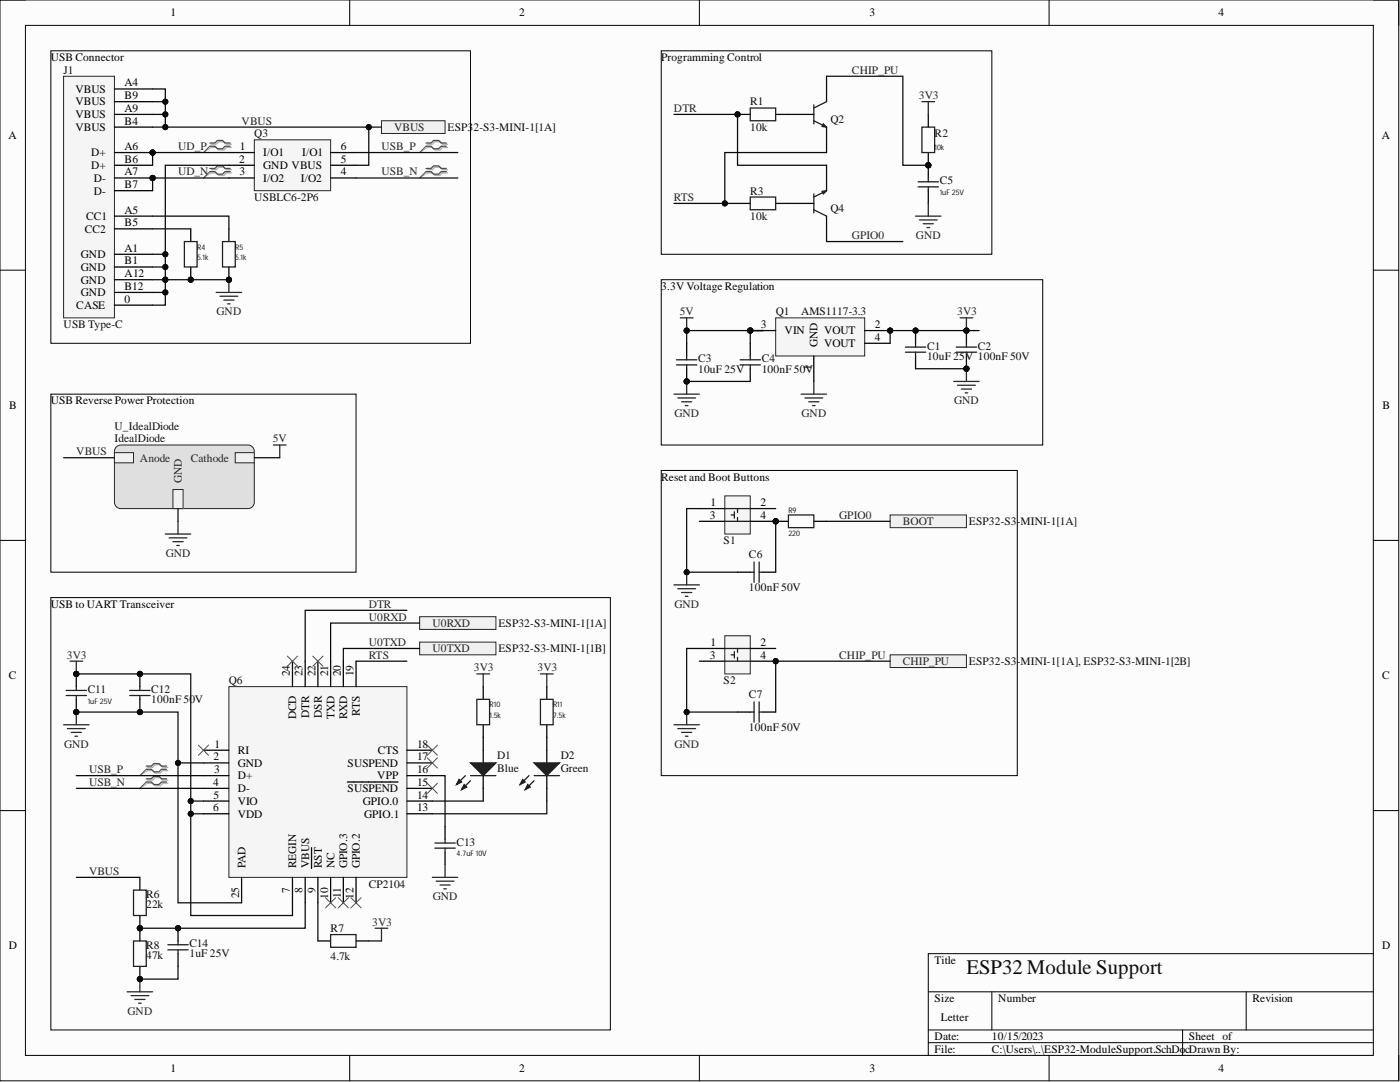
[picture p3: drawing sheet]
<svg xmlns="http://www.w3.org/2000/svg" width="279mm" height="216mm" viewBox="0 0 279 216" stroke-linecap="round" stroke-linejoin="round" font-family="sans-serif">
<defs><g id="words">
<text font-size="4.1" fill="#0e0e0e" x="192.9" y="194.4">ESP32 Module Support</text>
<g font-size="2.3">
<text x="34" y="3.3">1</text>
<text x="103.6" y="3.3">2</text>
<text x="173.5" y="3.3">3</text>
<text x="243.2" y="3.3">4</text>
<text x="10.2" y="12.2">USB Connector</text>
<text x="24.9" y="17.2">A4</text>
<text x="132" y="12.2">Programming Control</text>
<text x="15.1" y="23.6">VBUS</text>
<text x="15.1" y="21.1">VBUS</text>
<text x="15.1" y="18.5">VBUS</text>
<text x="24.9" y="22.3">A9</text>
<text x="24.9" y="19.8">B9</text>
<text x="1.7" y="27.7">A</text>
<text x="15.1" y="26.1">VBUS</text>
<text x="24.9" y="29.9">A6</text>
<text x="24.9" y="24.9">B4</text>
<text x="47.9" y="29.9">1</text>
<text x="68" y="29.9">6</text>
<text x="275.8" y="27.7">A</text>
<text x="18.2" y="33.7">D+</text>
<text x="18.2" y="31.2">D+</text>
<text x="24.9" y="32.5">B6</text>
<text x="24.9" y="35">A7</text>
<text x="47.7" y="32.5">2</text>
<text x="47.8" y="35">3</text>
<text x="52.5" y="31.2">I/O1</text>
<text x="52.5" y="33.7">GND VBUS</text>
<text x="60.3" y="31.2">I/O1</text>
<text x="68" y="35">4</text>
<text x="68" y="32.5">5</text>
<text x="18.7" y="38.8">D-</text>
<text x="18.7" y="36.3">D-</text>
<text x="24.9" y="37.5">B7</text>
<text x="52.5" y="36.3">I/O2</text>
<text x="60.1" y="36.3">I/O2</text>
<text x="16.9" y="46.4">CC2</text>
<text x="17.2" y="43.9">CC1</text>
<text x="24.9" y="42.6">A5</text>
<text x="24.9" y="45.2">B5</text>
<text x="16.2" y="51.5">GND</text>
<text x="24.9" y="50.2">A1</text>
<text x="24.9" y="52.8">B1</text>
<text x="16.2" y="54">GND</text>
<text x="16.2" y="56.6">GND</text>
<text x="16.2" y="59.1">GND</text>
<text x="24.9" y="55.3">A12</text>
<text x="24.9" y="57.8">B12</text>
<text x="132" y="57.8">3.3V Voltage Regulation</text>
<text x="15.2" y="61.6">CASE</text>
<text x="24.9" y="60.4">0</text>
<text x="151.8" y="65.5">3</text>
<text x="174.6" y="65.5">2</text>
<text x="156.6" y="66.7">VIN</text>
<text x="163.2" y="69.3" transform="rotate(-90 163.2 69.3)">GND</text>
<text x="164.4" y="66.7">VOUT</text>
<text x="164.4" y="69.3">VOUT</text>
<text x="174.6" y="68">4</text>
<text x="161.9" y="73.9" transform="rotate(-90 161.9 73.9)">1</text>
<text x="1.9" y="81.6">B</text>
<text x="10.2" y="80.7">USB Reverse Power Protection</text>
<text x="275.9" y="81.6">B</text>
<text x="132" y="95.9">Reset and Boot Buttons</text>
<text x="141.8" y="101">1</text>
<text x="151.8" y="101">2</text>
<text x="141.7" y="103.5">3</text>
<text x="151.8" y="103.5">4</text>
<text x="10.2" y="121.3">USB to UART Transceiver</text>
<text x="141.7" y="131.4">3</text>
<text x="141.8" y="128.9">1</text>
<text x="151.8" y="128.9">2</text>
<text x="151.8" y="131.4">4</text>
<text x="1.8" y="135.6">C</text>
<text x="57.9" y="135" transform="rotate(-90 57.9 135)">24</text>
<text x="60.4" y="135" transform="rotate(-90 60.4 135)">23</text>
<text x="62.9" y="135" transform="rotate(-90 62.9 135)">22</text>
<text x="65.5" y="135" transform="rotate(-90 65.5 135)">21</text>
<text x="68" y="135" transform="rotate(-90 68 135)">20</text>
<text x="70.6" y="135" transform="rotate(-90 70.6 135)">19</text>
<text x="275.9" y="135.6">C</text>
<text x="59.1" y="143.5" transform="rotate(-90 59.1 143.5)">DCD</text>
<text x="61.7" y="143.4" transform="rotate(-90 61.7 143.4)">DTR</text>
<text x="64.2" y="143.3" transform="rotate(-90 64.2 143.3)">DSR</text>
<text x="66.7" y="143.4" transform="rotate(-90 66.7 143.4)">TXD</text>
<text x="69.3" y="143.5" transform="rotate(-90 69.3 143.5)">RXD</text>
<text x="71.8" y="142.8" transform="rotate(-90 71.8 142.8)">RTS</text>
<text x="42.8" y="149.2">1</text>
<text x="83.2" y="149.2">18</text>
<text x="42.6" y="151.7">2</text>
<text x="42.7" y="154.3">3</text>
<text x="47.5" y="150.5">RI</text>
<text x="47.5" y="153">GND</text>
<text x="47.5" y="155.5">D+</text>
<text x="69.4" y="153">SUSPEND</text>
<text x="75.3" y="155.5">VPP</text>
<text x="75.4" y="150.5">CTS</text>
<text x="83.2" y="154.3">16</text>
<text x="83.2" y="151.7">17</text>
<text x="42.5" y="156.8">4</text>
<text x="42.5" y="161.9">6</text>
<text x="42.6" y="159.3">5</text>
<text x="47.5" y="158.1">D-</text>
<text x="47.5" y="160.6">VIO</text>
<text x="69.4" y="158.1">SUSPEND</text>
<text x="72.4" y="160.6">GPIO.0</text>
<text x="83.2" y="161.9">13</text>
<text x="83.2" y="159.3">14</text>
<text x="83.2" y="156.8">15</text>
<text x="47.5" y="163.1">VDD</text>
<text x="72.7" y="163.1">GPIO.1</text>
<text x="49" y="173.3" transform="rotate(-90 49 173.3)">PAD</text>
<text x="59.1" y="173.3" transform="rotate(-90 59.1 173.3)">REGIN</text>
<text x="61.7" y="173.3" transform="rotate(-90 61.7 173.3)">VBUS</text>
<text x="64.2" y="173.3" transform="rotate(-90 64.2 173.3)">RST</text>
<text x="66.7" y="173.3" transform="rotate(-90 66.7 173.3)">NC</text>
<text x="69.3" y="173.3" transform="rotate(-90 69.3 173.3)">GPIO.3</text>
<text x="71.8" y="173.3" transform="rotate(-90 71.8 173.3)">GPIO.2</text>
<text x="47.7" y="179.2" transform="rotate(-90 47.7 179.2)">25</text>
<text x="57.9" y="178.1" transform="rotate(-90 57.9 178.1)">7</text>
<text x="60.4" y="178.1" transform="rotate(-90 60.4 178.1)">8</text>
<text x="62.9" y="178.1" transform="rotate(-90 62.9 178.1)">9</text>
<text x="65.5" y="179.3" transform="rotate(-90 65.5 179.3)">10</text>
<text x="68" y="179.1" transform="rotate(-90 68 179.1)">11</text>
<text x="70.6" y="179.3" transform="rotate(-90 70.6 179.3)">12</text>
<text x="1.8" y="189.4">D</text>
<text x="275.9" y="189.4">D</text>
<text x="186.5" y="192.3">Title</text>
<text x="186.5" y="199.9">Size</text>
<text x="187.8" y="203.7">Letter</text>
<text x="199.2" y="199.9">Number</text>
<text x="250" y="199.9">Revision</text>
<text x="186.5" y="207.5">Date:</text>
<text x="197.9" y="207.5">10/15/2023</text>
<text x="237.3" y="207.5">Sheet of</text>
<text x="34" y="213.9">1</text>
<text x="103.6" y="213.9">2</text>
<text x="173.5" y="213.9">3</text>
<text x="186.5" y="210.1">File:</text>
<text x="197.9" y="210.1">C:\Users\..\ESP32-ModuleSupport.SchDo</text>
<text x="236.5" y="210.1">cDrawn By:</text>
<text x="243.2" y="213.9">4</text>
</g>
<g font-size="2.3" fill="#0e0e0e">
<text x="12.7" y="14.7">J1</text>
<text x="149.7" y="21.1">R1</text>
<text x="50.8" y="27.4">Q3</text>
<text x="89.3" y="26.1">ESP3</text>
<text x="94.5" y="26.1">2-S3-MINI-1[1A]</text>
<text x="149.7" y="26.1">10k</text>
<text x="165.7" y="24.6">Q2</text>
<text x="186.5" y="27.4">R2</text>
<text x="50.8" y="40.1">USBLC6-2P6</text>
<text x="149.7" y="38.8">R3</text>
<text x="187.5" y="36.8">C5</text>
<text x="149.7" y="43.9">10k</text>
<text x="165.7" y="42.4">Q4</text>
<text x="12.7" y="65.5">USB Type-C</text>
<text x="154.8" y="62.9">Q1</text>
<text x="159.9" y="62.9">AMS1117-3.3</text>
<text x="185" y="69.8">C1</text>
<text x="185" y="71.8">10uF 25V 100nF 50V</text>
<text x="195.2" y="69.8">C2</text>
<text x="139.3" y="72.3">C3</text>
<text x="139.3" y="74.3">10uF 25V</text>
<text x="152" y="72.3">C4</text>
<text x="152" y="74.3">100nF 50V</text>
<text x="22.8" y="85.8">U_IdealDiode</text>
<text x="22.8" y="88.3">IdealDiode</text>
<text x="193.4" y="104.8">ESP32-S3-MINI-1[1A]</text>
<text x="144.4" y="108.6">S1</text>
<text x="149.5" y="111.4">C6</text>
<text x="149.5" y="118">100nF 50V</text>
<text x="99.5" y="125.1">ESP32-S3-MINI-1[1A]</text>
<text x="99.5" y="130.2">ESP32-S3-MINI-1[1B]</text>
<text x="45.7" y="136.5">Q6</text>
<text x="144.4" y="136.5">S2</text>
<text x="193.4" y="132.7">ESP32-S3-MINI-1[1A], ESP32-S3-MINI-1[2B]</text>
<text x="17.5" y="138.3">C11</text>
<text x="30.2" y="138.3">C12</text>
<text x="30.2" y="140.3">100nF 50V</text>
<text x="149.5" y="139.3">C7</text>
<text x="149.5" y="145.9">100nF 50V</text>
<text x="99.2" y="151.5">D1</text>
<text x="99.2" y="154">Blue</text>
<text x="111.9" y="151.5">D2</text>
<text x="111.9" y="154">Green</text>
<text x="91.1" y="168.7">C13</text>
<text x="29.2" y="179.1">R6</text>
<text x="73.6" y="177.1">CP2104</text>
<text x="29.2" y="181.2">22k</text>
<text x="66" y="186">R7</text>
<text x="29.2" y="189.3">R8</text>
<text x="29.2" y="191.3">47k</text>
<text x="37.8" y="189">C14</text>
<text x="37.8" y="191.1">1uF 25V</text>
<text x="66" y="191.6">4.7k</text>
</g>
<g font-size="2.3" fill="#262626">
<text x="170" y="14.7">CHIP_PU</text>
<text x="134.5" y="22.3">DTR</text>
<text x="183.4" y="19.8">3V3</text>
<text x="35.5" y="29.9">UD_P</text>
<text x="48.2" y="24.9">VBUS</text>
<text x="76.1" y="29.9">USB_P</text>
<text x="78.7" y="26.1">VBUS</text>
<text x="35.5" y="35">UD_N</text>
<text x="76.1" y="35">USB_N</text>
<text x="134.5" y="40.1">RTS</text>
<text x="170" y="47.7">GPIO0</text>
<text x="182.8" y="47.7">GND</text>
<text x="43.2" y="62.9">GND</text>
<text x="135.7" y="62.9">5V</text>
<text x="191" y="62.9">3V3</text>
<text x="134.6" y="83.2">GND</text>
<text x="160" y="83.2">GND</text>
<text x="190.4" y="80.7">GND</text>
<text x="54.5" y="88.3">5V</text>
<text x="15.2" y="90.8">VBUS</text>
<text x="27.9" y="92.1">Anode</text>
<text x="38.1" y="92.1">Cathode</text>
<text x="36.3" y="96.4" transform="rotate(-90 36.3 96.4)">GND</text>
<text x="167.5" y="103.5">GPIO0</text>
<text x="180.2" y="104.8">BOOT</text>
<text x="33.1" y="111.1">GND</text>
<text x="73.6" y="121.3">DTR</text>
<text x="73.6" y="123.8">U0RXD</text>
<text x="86.3" y="125.1">U0RXD</text>
<text x="134.6" y="121.3">GND</text>
<text x="13.4" y="131.4">3V3</text>
<text x="73.6" y="131.4">RTS</text>
<text x="73.6" y="128.9">U0TXD</text>
<text x="86.3" y="130.2">U0TXD</text>
<text x="167.5" y="131.4">CHIP_PU</text>
<text x="94.6" y="134">3V3</text>
<text x="107.3" y="134">3V3</text>
<text x="180.2" y="132.7">CHIP_PU</text>
<text x="12.8" y="149.2">GND</text>
<text x="134.6" y="149.2">GND</text>
<text x="17.8" y="154.3">USB_P</text>
<text x="17.8" y="156.8">USB_N</text>
<text x="17.8" y="174.6">VBUS</text>
<text x="86.4" y="179.6">GND</text>
<text x="74.3" y="184.7">3V3</text>
<text x="25.5" y="202.5">GND</text>
</g>
<g font-size="1.5" fill="#0e0e0e">
<text x="186.5" y="30">10k</text>
<text x="187.5" y="38.9">1uF 25V</text>
<text x="39.3" y="49.8">R4</text>
<text x="39.3" y="51.8">5.1k</text>
<text x="46.9" y="49.8">R5</text>
<text x="46.9" y="51.8">5.1k</text>
<text x="157.3" y="102.3">R9</text>
<text x="157.3" y="106.9">220</text>
<text x="17.5" y="140.4">1uF 25V</text>
<text x="97.7" y="141.2">R10</text>
<text x="97.7" y="143.2">1.5k</text>
<text x="110.4" y="141.2">R11</text>
<text x="110.4" y="143.2">7.5k</text>
<text x="91.1" y="170.8">4.7uF 10V</text>
</g>
</g></defs>
<path d="M0 0h279.2v215.7h-279.2z" fill-rule="evenodd" fill="#fcfcfc"/>
<path d="M0 0h279.2v215.7h-279.2z" fill="none" stroke="#000" stroke-width=".2"/>
<path d="M5.1 5.1h269v205.5h-269z" fill-rule="evenodd" fill="#fcfcfc"/>
<g fill="none" stroke="#000" stroke-width=".2">
<path d="M0 0h5.1M69.8 0v5.1M139.6 0v5.1M209.4 0v5.1M274.1 0h5.1v5.1M5.1 5.1h269v205.5h-269zM0 53.9h5.1M132 55.8h76.1v33h-76.1zM274.1 53.9h5.1M132 93.9h71v60.9h-71zM0 107.8h5.1M274.1 107.8h5.1"/>
<path d="M0 161.7h5.1M274.1 161.7h5.1M185.3 197.9h88.8M197.9 197.9v7.6M248.7 197.9v7.6M274.1 190.3h-88.8v20.3M69.8 210.6v5.1M139.6 210.6v5.1M185.3 205.5h88.8M185.3 208.1h88.8M209.4 210.6v5.1M236 205.5v5.1"/>
<path d="M279.2 210.6v5.1"/>
</g>
<circle cx="154.8" cy="104" r=".51" fill="#0e0e0e"/>
<circle cx="154.8" cy="104" r=".51" fill="none" stroke="#0e0e0e" stroke-width=".2"/>
<path d="M144.7 98.9h5v7.7h-5z" fill-rule="evenodd" fill="#f5f5f5"/>
<path d="M144.7 98.9h5v7.7h-5z" fill="none" stroke="#262626" stroke-width=".2"/>
<path d="M139.6 101.5h5.1M139.6 104h5.1M149.7 101.5h5.1M149.7 104h5.1" fill="none" stroke="#000" stroke-width=".25"/>
<circle cx="154.8" cy="104" r=".51" fill="#0e0e0e"/>
<circle cx="154.8" cy="104" r=".51" fill="none" stroke="#0e0e0e" stroke-width=".2"/>
<path d="M144.7 101.5h5M144.7 104h5M145.9 102.8h.7M146.6 102.1v1.3M147.2 101.5v.7M147.2 103.3v.7" fill="none" stroke="#1c1c1c" stroke-width=".25"/>
<circle cx="154.8" cy="131.9" r=".51" fill="#0e0e0e"/>
<circle cx="154.8" cy="131.9" r=".51" fill="none" stroke="#0e0e0e" stroke-width=".2"/>
<path d="M144.7 126.9h5v7.6h-5z" fill-rule="evenodd" fill="#f5f5f5"/>
<path d="M144.7 126.9h5v7.6h-5z" fill="none" stroke="#262626" stroke-width=".2"/>
<path d="M139.6 129.4h5.1M139.6 131.9h5.1M149.7 129.4h5.1M149.7 131.9h5.1" fill="none" stroke="#000" stroke-width=".25"/>
<circle cx="154.8" cy="131.9" r=".51" fill="#0e0e0e"/>
<circle cx="154.8" cy="131.9" r=".51" fill="none" stroke="#0e0e0e" stroke-width=".2"/>
<g fill="none" stroke="#1c1c1c" stroke-width=".25">
<path d="M149.7 114.2h.8M150.5 112.1v4.1M151.5 112.1v4.1M151.5 114.2h.8M144.7 129.4h5M144.7 131.9h5M145.9 130.7h.7M146.6 130v1.3M147.2 129.4v.8M147.2 131.2v.7M149.7 142.1h.8M150.5 140.1v4"/>
<path d="M151.5 140.1v4M151.5 142.1h.8"/>
</g>
<path d="M147.2 114.2h2.5M152.3 114.2h2.5M147.2 142.1h2.5M152.3 142.1h2.5" fill="none" stroke="#000" stroke-width=".25"/>
<path d="M134.5 116.7h5.1M135.3 117.5h3.5M136 118.2h2.1M136.8 119h.5M137 114.2v2.5" fill="none" stroke="#262626" stroke-width=".25"/>
<circle cx="137" cy="114.2" r=".51" fill="#0e0e0e"/>
<circle cx="137" cy="114.2" r=".51" fill="none" stroke="#0e0e0e" stroke-width=".2"/>
<path d="M134.5 144.6h5.1M135.3 145.4h3.5M136 146.1h2.1M136.8 146.9h.5M137 142.1v2.5" fill="none" stroke="#262626" stroke-width=".25"/>
<circle cx="137" cy="142.1" r=".51" fill="#0e0e0e"/>
<circle cx="137" cy="142.1" r=".51" fill="none" stroke="#0e0e0e" stroke-width=".2"/>
<circle cx="149.7" cy="66" r=".51" fill="#0e0e0e"/>
<circle cx="149.7" cy="66" r=".51" fill="none" stroke="#0e0e0e" stroke-width=".2"/>
<circle cx="177.6" cy="66" r=".51" fill="#0e0e0e"/>
<circle cx="177.6" cy="66" r=".51" fill="none" stroke="#0e0e0e" stroke-width=".2"/>
<path d="M154.8 63.4h17.8v7.6h-17.8z" fill-rule="evenodd" fill="#f5f5f5"/>
<path d="M154.8 63.4h17.8v7.6h-17.8z" fill="none" stroke="#262626" stroke-width=".2"/>
<path d="M149.7 66h5.1M162.4 71v5.1" fill="none" stroke="#000" stroke-width=".25"/>
<circle cx="149.7" cy="66" r=".51" fill="#0e0e0e"/>
<circle cx="149.7" cy="66" r=".51" fill="none" stroke="#0e0e0e" stroke-width=".2"/>
<path d="M172.6 66h5" fill="none" stroke="#000" stroke-width=".25"/>
<circle cx="177.6" cy="66" r=".51" fill="#0e0e0e"/>
<circle cx="177.6" cy="66" r=".51" fill="none" stroke="#0e0e0e" stroke-width=".2"/>
<path d="M172.6 68.5h5" fill="none" stroke="#000" stroke-width=".25"/>
<circle cx="137" cy="76.1" r=".51" fill="#0e0e0e"/>
<circle cx="137" cy="76.1" r=".51" fill="none" stroke="#0e0e0e" stroke-width=".2"/>
<path d="M135 71.8h4.1" fill="none" stroke="#1c1c1c" stroke-width=".25"/>
<path d="M137 73.6v2.5" fill="none" stroke="#000" stroke-width=".25"/>
<circle cx="137" cy="76.1" r=".51" fill="#0e0e0e"/>
<circle cx="137" cy="76.1" r=".51" fill="none" stroke="#0e0e0e" stroke-width=".2"/>
<path d="M137 68.5v2.5" fill="none" stroke="#000" stroke-width=".25"/>
<path d="M135 72.8h4.1M137 71v.8M137 72.8v.8" fill="none" stroke="#1c1c1c" stroke-width=".25"/>
<circle cx="182.7" cy="66" r=".51" fill="#0e0e0e"/>
<circle cx="182.7" cy="66" r=".51" fill="none" stroke="#0e0e0e" stroke-width=".2"/>
<path d="M180.7 69.3h4" fill="none" stroke="#1c1c1c" stroke-width=".25"/>
<path d="M182.7 66v2.5M182.7 71v2.6" fill="none" stroke="#000" stroke-width=".25"/>
<circle cx="182.7" cy="66" r=".51" fill="#0e0e0e"/>
<circle cx="182.7" cy="66" r=".51" fill="none" stroke="#0e0e0e" stroke-width=".2"/>
<path d="M147.7 71.8h4.1M147.7 72.8h4.1M149.7 71v.8M149.7 72.8v.8M180.7 70.3h4M182.7 68.5v.8M182.7 70.3v.7" fill="none" stroke="#1c1c1c" stroke-width=".25"/>
<path d="M149.7 68.5v2.5M149.7 73.6v2.5" fill="none" stroke="#000" stroke-width=".25"/>
<circle cx="192.9" cy="73.6" r=".51" fill="#0e0e0e"/>
<circle cx="192.9" cy="73.6" r=".51" fill="none" stroke="#0e0e0e" stroke-width=".2"/>
<circle cx="192.9" cy="66" r=".51" fill="#0e0e0e"/>
<circle cx="192.9" cy="66" r=".51" fill="none" stroke="#0e0e0e" stroke-width=".2"/>
<path d="M190.8 69.3h4.1" fill="none" stroke="#1c1c1c" stroke-width=".25"/>
<path d="M192.9 71v2.6" fill="none" stroke="#000" stroke-width=".25"/>
<circle cx="192.9" cy="73.6" r=".51" fill="#0e0e0e"/>
<circle cx="192.9" cy="73.6" r=".51" fill="none" stroke="#0e0e0e" stroke-width=".2"/>
<path d="M192.9 66v2.5" fill="none" stroke="#000" stroke-width=".25"/>
<circle cx="192.9" cy="66" r=".51" fill="#0e0e0e"/>
<circle cx="192.9" cy="66" r=".51" fill="none" stroke="#0e0e0e" stroke-width=".2"/>
<path d="M190.8 70.3h4.1M192.9 68.5v.8M192.9 70.3v.7" fill="none" stroke="#1c1c1c" stroke-width=".25"/>
<path d="M135.8 63.4h2.5M137 63.4v2.6" fill="none" stroke="#262626" stroke-width=".25"/>
<circle cx="137" cy="66" r=".51" fill="#0e0e0e"/>
<circle cx="137" cy="66" r=".51" fill="none" stroke="#0e0e0e" stroke-width=".2"/>
<path d="M191.6 63.4h2.5M192.9 63.4v2.6" fill="none" stroke="#262626" stroke-width=".25"/>
<circle cx="192.9" cy="66" r=".51" fill="#0e0e0e"/>
<circle cx="192.9" cy="66" r=".51" fill="none" stroke="#0e0e0e" stroke-width=".2"/>
<path d="M134.5 78.6h5.1M135.3 79.4h3.5M137 76.1v2.5M136 80.2h2.1M136.8 80.9h.5" fill="none" stroke="#262626" stroke-width=".25"/>
<circle cx="137" cy="76.1" r=".51" fill="#0e0e0e"/>
<circle cx="137" cy="76.1" r=".51" fill="none" stroke="#0e0e0e" stroke-width=".2"/>
<path d="M190.3 76.1h5.1M191.1 76.9h3.5M191.9 77.6h2M192.6 78.4h.5M192.9 73.6v2.5" fill="none" stroke="#262626" stroke-width=".25"/>
<circle cx="192.9" cy="73.6" r=".51" fill="#0e0e0e"/>
<circle cx="192.9" cy="73.6" r=".51" fill="none" stroke="#0e0e0e" stroke-width=".2"/>
<path d="M159.9 78.6h5.1M160.6 79.4h3.6M162.4 76.1v2.5M161.4 80.2h2M162.2 80.9h.5" fill="none" stroke="#262626" stroke-width=".25"/>
<path d="M45.7 137h35.5v38.1h-35.5z" fill-rule="evenodd" fill="#f5f5f5"/>
<path d="M45.7 137h35.5v38.1h-35.5z" fill="none" stroke="#262626" stroke-width=".2"/>
<g fill="none" stroke="#000" stroke-width=".25">
<path d="M165 15.2v5.1M157.3 22.8h5.1M165 25.4v5M165 33v5.1M157.3 40.6h5.1M165 43.1v5.1M58.4 131.9v5.1M60.9 131.9v5.1M63.4 131.9v5.1M66 131.9v5.1M68.5 131.9v5.1M71.1 131.9v5.1"/>
<path d="M40.6 149.7h5.1M40.6 152.2h5.1M40.6 154.8h5.1M40.6 157.3h5.1M40.6 159.8h5.1M69.3 156h10.1M81.2 149.7h5.1M81.2 152.2h5.1M81.2 154.8h5.1M81.2 157.3h5.1M81.2 159.8h5.1M40.6 162.4h5.1"/>
<path d="M48.2 175.1v5M58.4 175.1v5M60.9 175.1v5M62.2 169.1v4.2M63.4 175.1v5M66 175.1v5M68.5 175.1v5M71.1 175.1v5M81.2 162.4h5.1M88.8 164.9v2.6M88.8 170v2.5"/>
</g>
<g fill="none" stroke="#1c1c1c" stroke-width=".25">
<path d="M162.4 20.9v3.8M162.4 38.7v3.8M162.4 24.1l2.6 1.3M164.1 25.2l.2-.5 .7 .7M164.1 25.2l.9 .2M165 20.3l-2.6 1.3M165 38.1l-2.6 1.2M165 38.1l-.7 .6-.2-.5M165 38.1l-.9 .1M162.4 41.9l2.6 1.2M86.8 168.2h4.1M86.8 169.2h4.1"/>
<path d="M88.8 167.5v.7M88.8 169.2v.8"/>
</g>
<path d="M86.3 175.1h5.1M87 175.8h3.6M87.8 176.6h2M88.6 177.4h.5M88.8 172.5v2.6" fill="none" stroke="#262626" stroke-width=".25"/>
<circle cx="147.2" cy="22.8" r=".51" fill="#0e0e0e"/>
<circle cx="147.2" cy="22.8" r=".51" fill="none" stroke="#0e0e0e" stroke-width=".2"/>
<path d="M147.2 22.8h2.5M154.8 22.8h2.5" fill="none" stroke="#000" stroke-width=".25"/>
<circle cx="147.2" cy="22.8" r=".51" fill="#0e0e0e"/>
<circle cx="147.2" cy="22.8" r=".51" fill="none" stroke="#0e0e0e" stroke-width=".2"/>
<path d="M149.7 21.6h5.1v2.5h-5.1zM149.7 39.3h5.1v2.6h-5.1z" fill="none" stroke="#1c1c1c" stroke-width=".25"/>
<path d="M147.2 40.6h2.5M154.8 40.6h2.5" fill="none" stroke="#000" stroke-width=".25"/>
<g fill="none" stroke="#4c4c4c" stroke-width=".2">
<path d="M57.4 130.9l2 2M59.4 130.9l-2 2M62.4 130.9l2.1 2M64.5 130.9l-2.1 2M29.2 156l-1.3 1.3M29.2 153.5l-1.3 1.3M39.6 148.7l2 2M41.6 148.7l-2 2M85.3 151.2l2 2M85.3 148.7l2 2M87.3 151.2l-2 2M87.3 148.7l-2 2"/>
<path d="M65 179.1l2 2.1M67 179.1l-2 2.1"/>
</g>
<path d="M29.4 155.7h1.1l.5-.5h1l.5 .5h1M29.4 156.3h1.1l.5 .5h1l.5-.5h1M29.4 153.1h1.1l.5-.5h1l.5 .5h1M29.4 153.8h1.1l.5 .5h1l.5-.5h1" fill="none" stroke="#aeaeae" stroke-width=".25"/>
<path d="M29.4 156.3l-1.5 1M29.4 153.8l-1.5 1" fill="none" stroke="#aeaeae" stroke-width=".2"/>
<path d="M29.2 155.4h1l.5-.5h1l.5 .5h1M29.2 156h1l.5 .5h1l.5-.5h1M29.2 152.9h1l.5-.5h1l.5 .5h1M29.2 153.5h1l.5 .5h1l.5-.5h1" fill="none" stroke="#4c4c4c" stroke-width=".25"/>
<path d="M132 10.1h65.9v40.6h-65.9z" fill="none" stroke="#000" stroke-width=".2"/>
<circle cx="185.3" cy="33" r=".51" fill="#0e0e0e"/>
<circle cx="185.3" cy="33" r=".51" fill="none" stroke="#0e0e0e" stroke-width=".2"/>
<path d="M185.3 22.8v2.6M185.3 30.4v2.6" fill="none" stroke="#000" stroke-width=".25"/>
<circle cx="185.3" cy="33" r=".51" fill="#0e0e0e"/>
<circle cx="185.3" cy="33" r=".51" fill="none" stroke="#0e0e0e" stroke-width=".2"/>
<path d="M184 25.4h2.5v5h-2.5z" fill="none" stroke="#1c1c1c" stroke-width=".25"/>
<path d="M184 20.3h2.5M185.3 20.3v2.5" fill="none" stroke="#262626" stroke-width=".25"/>
<circle cx="185.3" cy="33" r=".51" fill="#0e0e0e"/>
<circle cx="185.3" cy="33" r=".51" fill="none" stroke="#0e0e0e" stroke-width=".2"/>
<path d="M183.2 36.3h4.1" fill="none" stroke="#1c1c1c" stroke-width=".25"/>
<path d="M185.3 33v2.5M185.3 38.1v2.5" fill="none" stroke="#000" stroke-width=".25"/>
<circle cx="185.3" cy="33" r=".51" fill="#0e0e0e"/>
<circle cx="185.3" cy="33" r=".51" fill="none" stroke="#0e0e0e" stroke-width=".2"/>
<path d="M183.2 37.3h4.1M185.3 35.5v.8M185.3 37.3v.8M66 186.5h5.1v2.5h-5.1z" fill="none" stroke="#1c1c1c" stroke-width=".25"/>
<path d="M182.7 43.1h5.1M183.5 43.9h3.5M184.2 44.6h2.1M185 45.4h.5M185.3 40.6v2.5M12.7 144.6h5.1M13.5 145.4h3.5M14.2 146.1h2M15 146.9h.5M15.2 142.1v2.5M74.9 185.2h2.5M76.1 185.2v2.6" fill="none" stroke="#262626" stroke-width=".25"/>
<path d="M85.3 156.3l2 2M87.3 156.3l-2 2" fill="none" stroke="#4c4c4c" stroke-width=".2"/>
<path d="M63.4 187.8h2.6M71.1 187.8h2.5" fill="none" stroke="#000" stroke-width=".25"/>
<circle cx="15.2" cy="142.1" r=".51" fill="#0e0e0e"/>
<circle cx="15.2" cy="142.1" r=".51" fill="none" stroke="#0e0e0e" stroke-width=".2"/>
<path d="M14 131.9h2.5M15.2 131.9v2.6" fill="none" stroke="#262626" stroke-width=".25"/>
<circle cx="15.2" cy="134.5" r=".51" fill="#0e0e0e"/>
<circle cx="15.2" cy="134.5" r=".51" fill="none" stroke="#0e0e0e" stroke-width=".2"/>
<circle cx="27.9" cy="142.1" r=".51" fill="#0e0e0e"/>
<circle cx="27.9" cy="142.1" r=".51" fill="none" stroke="#0e0e0e" stroke-width=".2"/>
<circle cx="27.9" cy="134.5" r=".51" fill="#0e0e0e"/>
<circle cx="27.9" cy="134.5" r=".51" fill="none" stroke="#0e0e0e" stroke-width=".2"/>
<path d="M25.9 137.8h4" fill="none" stroke="#1c1c1c" stroke-width=".25"/>
<path d="M27.9 139.5v2.6" fill="none" stroke="#000" stroke-width=".25"/>
<circle cx="27.9" cy="142.1" r=".51" fill="#0e0e0e"/>
<circle cx="27.9" cy="142.1" r=".51" fill="none" stroke="#0e0e0e" stroke-width=".2"/>
<path d="M27.9 134.5v2.5" fill="none" stroke="#000" stroke-width=".25"/>
<circle cx="27.9" cy="134.5" r=".51" fill="#0e0e0e"/>
<circle cx="27.9" cy="134.5" r=".51" fill="none" stroke="#0e0e0e" stroke-width=".2"/>
<path d="M25.9 138.8h4M27.9 137v.8M27.9 138.8v.7" fill="none" stroke="#1c1c1c" stroke-width=".25"/>
<circle cx="15.2" cy="142.1" r=".51" fill="#0e0e0e"/>
<circle cx="15.2" cy="142.1" r=".51" fill="none" stroke="#0e0e0e" stroke-width=".2"/>
<circle cx="15.2" cy="134.5" r=".51" fill="#0e0e0e"/>
<circle cx="15.2" cy="134.5" r=".51" fill="none" stroke="#0e0e0e" stroke-width=".2"/>
<path d="M13.2 137.8h4.1" fill="none" stroke="#1c1c1c" stroke-width=".25"/>
<path d="M15.2 139.5v2.6" fill="none" stroke="#000" stroke-width=".25"/>
<circle cx="15.2" cy="142.1" r=".51" fill="#0e0e0e"/>
<circle cx="15.2" cy="142.1" r=".51" fill="none" stroke="#0e0e0e" stroke-width=".2"/>
<path d="M15.2 134.5v2.5" fill="none" stroke="#000" stroke-width=".25"/>
<circle cx="15.2" cy="134.5" r=".51" fill="#0e0e0e"/>
<circle cx="15.2" cy="134.5" r=".51" fill="none" stroke="#0e0e0e" stroke-width=".2"/>
<path d="M13.2 138.8h4.1M15.2 137v.8M15.2 138.8v.7" fill="none" stroke="#1c1c1c" stroke-width=".25"/>
<circle cx="27.9" cy="185.2" r=".51" fill="#0e0e0e"/>
<circle cx="27.9" cy="185.2" r=".51" fill="none" stroke="#0e0e0e" stroke-width=".2"/>
<circle cx="27.9" cy="195.4" r=".51" fill="#0e0e0e"/>
<circle cx="27.9" cy="195.4" r=".51" fill="none" stroke="#0e0e0e" stroke-width=".2"/>
<path d="M27.9 185.2v2.6" fill="none" stroke="#000" stroke-width=".25"/>
<circle cx="27.9" cy="185.2" r=".51" fill="#0e0e0e"/>
<circle cx="27.9" cy="185.2" r=".51" fill="none" stroke="#0e0e0e" stroke-width=".2"/>
<path d="M27.9 192.8v2.6" fill="none" stroke="#000" stroke-width=".25"/>
<circle cx="27.9" cy="195.4" r=".51" fill="#0e0e0e"/>
<circle cx="27.9" cy="195.4" r=".51" fill="none" stroke="#0e0e0e" stroke-width=".2"/>
<path d="M26.6 187.8h2.6v5h-2.6z" fill="none" stroke="#1c1c1c" stroke-width=".25"/>
<circle cx="27.9" cy="185.2" r=".51" fill="#0e0e0e"/>
<circle cx="27.9" cy="185.2" r=".51" fill="none" stroke="#0e0e0e" stroke-width=".2"/>
<path d="M27.9 175.1v2.5M27.9 182.7v2.5" fill="none" stroke="#000" stroke-width=".25"/>
<circle cx="27.9" cy="185.2" r=".51" fill="#0e0e0e"/>
<circle cx="27.9" cy="185.2" r=".51" fill="none" stroke="#0e0e0e" stroke-width=".2"/>
<path d="M26.6 177.6h2.6v5.1h-2.6z" fill="none" stroke="#1c1c1c" stroke-width=".25"/>
<path d="M25.4 197.9h5.1M26.1 198.7h3.6M26.9 199.4h2M27.9 195.4v2.5M27.7 200.2h.5" fill="none" stroke="#262626" stroke-width=".25"/>
<circle cx="27.9" cy="195.4" r=".51" fill="#0e0e0e"/>
<circle cx="27.9" cy="195.4" r=".51" fill="none" stroke="#0e0e0e" stroke-width=".2"/>
<circle cx="35.5" cy="185.2" r=".51" fill="#0e0e0e"/>
<circle cx="35.5" cy="185.2" r=".51" fill="none" stroke="#0e0e0e" stroke-width=".2"/>
<path d="M33.5 188.5h4.1" fill="none" stroke="#1c1c1c" stroke-width=".25"/>
<path d="M35.5 185.2v2.6M35.5 190.3v2.5" fill="none" stroke="#000" stroke-width=".25"/>
<circle cx="35.5" cy="185.2" r=".51" fill="#0e0e0e"/>
<circle cx="35.5" cy="185.2" r=".51" fill="none" stroke="#0e0e0e" stroke-width=".2"/>
<path d="M33.5 189.5h4.1M35.5 187.8v.7M35.5 189.5v.8" fill="none" stroke="#1c1c1c" stroke-width=".25"/>
<path d="M67.5 179.1l2 2.1M69.5 179.1l-2 2.1M70 179.1l2.1 2.1M72.1 179.1l-2.1 2.1" fill="none" stroke="#4c4c4c" stroke-width=".2"/>
<path d="M109.1 147.2v5M109.1 154.8v5" fill="none" stroke="#000" stroke-width=".25"/>
<path d="M106.6 152.2h5.1l-2.6 2.6z" fill="#1c1c1c"/>
<path d="M105.6 154.8l-1.8 1.7M106.6 152.2h5.1l-2.6 2.6zM106.6 155.8l-1.8 1.8" fill="none" stroke="#1c1c1c" stroke-width=".25"/>
<path d="M105.3 156.5l.5 .6-1 .5z" fill="#1c1c1c"/>
<path d="M105.3 156.5l.5 .6-1 .5z" fill="none" stroke="#1c1c1c" stroke-width=".25"/>
<path d="M104.3 155.5l.5 .5-1 .5z" fill="#1c1c1c"/>
<path d="M104.3 155.5l.5 .5-1 .5zM106.6 154.8h5.1" fill="none" stroke="#1c1c1c" stroke-width=".25"/>
<path d="M95.2 134.5h2.5M96.4 134.5v2.5M107.9 134.5h2.5M109.1 134.5v2.5" fill="none" stroke="#262626" stroke-width=".25"/>
<path d="M10.2 119.2h111.6v86.3h-111.6z" fill="none" stroke="#000" stroke-width=".2"/>
<path d="M23.1 89.3l.6-.4 .4-.1h25.4a1.27 1.27 0 0 1 1.3 1.3v10.1a1.27 1.27 0 0 1-1.3 1.3h-25.4a1.27 1.27 0 0 1-1.3-1.3v-10.1z" fill="#dfdfdf"/>
<path d="M23.1 89.3l.6-.4 .4-.1h25.4a1.27 1.27 0 0 1 1.3 1.3v10.1a1.27 1.27 0 0 1-1.3 1.3h-25.4a1.27 1.27 0 0 1-1.3-1.3v-10.1z" fill="none" stroke="#262626" stroke-width=".2"/>
<path d="M22.8 90.3h3.8v2.1h-3.8z" fill-rule="evenodd" fill="#f0f0f0"/>
<path d="M22.8 90.3h3.8v2.1h-3.8z" fill="none" stroke="#262626" stroke-width=".2"/>
<path d="M46.9 90.3h3.9v2.1h-3.9z" fill-rule="evenodd" fill="#f0f0f0"/>
<path d="M46.9 90.3h3.9v2.1h-3.9z" fill="none" stroke="#262626" stroke-width=".2"/>
<path d="M34.5 97.7h2v3.8h-2z" fill-rule="evenodd" fill="#f0f0f0"/>
<path d="M34.5 97.7h2v3.8h-2z" fill="none" stroke="#262626" stroke-width=".2"/>
<path d="M54.6 88.8h2.5M55.8 88.8v2.5M33 106.6h5.1M33.8 107.3h3.5M34.5 108.1h2M35.3 108.8h.5M35.5 104v2.6" fill="none" stroke="#262626" stroke-width=".25"/>
<path d="M50.8 27.9h15.2v10.2h-15.2z" fill-rule="evenodd" fill="#f5f5f5"/>
<path d="M50.8 27.9h15.2v10.2h-15.2z" fill="none" stroke="#262626" stroke-width=".2"/>
<path d="M45.7 30.4h5.1M45.7 33h5.1M45.7 35.5h5.1M66 30.4h5.1M66 33h5.1M66 35.5h5.1" fill="none" stroke="#000" stroke-width=".25"/>
<path d="M85.3 33.9h1l.5-.5h1l.5 .5h1M85.3 34.5h1l.5 .5h1l.5-.5h1M85.3 28.8h1l.5-.5h1l.5 .5h1M85.3 29.4h1l.5 .5h1l.5-.5h1" fill="none" stroke="#aeaeae" stroke-width=".25"/>
<path d="M85.3 34.5l-1.6 1M85.3 29.4l-1.6 1" fill="none" stroke="#aeaeae" stroke-width=".2"/>
<path d="M85 33.6h1l.5-.5h1.1l.5 .5h1M85 34.2h1l.5 .6h1.1l.5-.6h1M85 28.5h1l.5-.5h1.1l.5 .5h1M85 29.2h1l.5 .5h1.1l.5-.5h1" fill="none" stroke="#4c4c4c" stroke-width=".25"/>
<path d="M85 34.2l-1.3 1.3M85 29.2l-1.3 1.2" fill="none" stroke="#4c4c4c" stroke-width=".2"/>
<path d="M43.1 58.4h5.1M43.9 59.1h3.6M44.7 59.9h2M45.7 55.8v2.6M45.4 60.6h.5" fill="none" stroke="#262626" stroke-width=".25"/>
<circle cx="45.7" cy="55.8" r=".51" fill="#0e0e0e"/>
<circle cx="45.7" cy="55.8" r=".51" fill="none" stroke="#0e0e0e" stroke-width=".2"/>
<path d="M10.2 10.1h83.7v58.4h-83.7zM10.2 78.6h60.9v35.6h-60.9z" fill="none" stroke="#000" stroke-width=".2"/>
<path d="M96.4 147.2v5M96.4 154.8v5" fill="none" stroke="#000" stroke-width=".25"/>
<path d="M93.9 152.2h5.1l-2.6 2.6z" fill="#1c1c1c"/>
<path d="M92.9 154.8l-1.8 1.7M93.9 152.2h5.1l-2.6 2.6zM93.9 155.8l-1.8 1.8" fill="none" stroke="#1c1c1c" stroke-width=".25"/>
<path d="M92.6 156.5l.5 .6-1 .5z" fill="#1c1c1c"/>
<path d="M92.6 156.5l.5 .6-1 .5z" fill="none" stroke="#1c1c1c" stroke-width=".25"/>
<path d="M91.6 155.5l.5 .5-1 .5z" fill="#1c1c1c"/>
<path d="M91.6 155.5l.5 .5-1 .5zM93.9 154.8h5.1" fill="none" stroke="#1c1c1c" stroke-width=".25"/>
<circle cx="30.5" cy="30.4" r=".51" fill="#0e0e0e"/>
<circle cx="30.5" cy="30.4" r=".51" fill="none" stroke="#0e0e0e" stroke-width=".2"/>
<circle cx="30.5" cy="35.5" r=".51" fill="#0e0e0e"/>
<circle cx="30.5" cy="35.5" r=".51" fill="none" stroke="#0e0e0e" stroke-width=".2"/>
<path d="M12.7 15.2h10.1v48.2h-10.1z" fill-rule="evenodd" fill="#f5f5f5"/>
<path d="M12.7 15.2h10.1v48.2h-10.1z" fill="none" stroke="#262626" stroke-width=".2"/>
<path d="M22.8 33h7.7M22.8 30.4h7.7M22.8 50.7h7.7M22.8 53.3h7.7M22.8 55.8h7.7M22.8 58.4h7.7" fill="none" stroke="#000" stroke-width=".25"/>
<circle cx="30.5" cy="30.4" r=".51" fill="#0e0e0e"/>
<circle cx="30.5" cy="30.4" r=".51" fill="none" stroke="#0e0e0e" stroke-width=".2"/>
<path d="M22.8 38.1h7.7M22.8 35.5h7.7" fill="none" stroke="#000" stroke-width=".25"/>
<circle cx="30.5" cy="35.5" r=".51" fill="#0e0e0e"/>
<circle cx="30.5" cy="35.5" r=".51" fill="none" stroke="#0e0e0e" stroke-width=".2"/>
<path d="M22.8 17.8h7.7M22.8 25.4h7.7M22.8 22.8h7.7M22.8 20.3h7.7M22.8 43.1h7.7M22.8 45.7h7.7M22.8 60.9h7.7" fill="none" stroke="#000" stroke-width=".25"/>
<path d="M42.1 28.8h1l.5-.5h1.1l.5 .5h1M42.1 29.4h1l.5 .5h1.1l.5-.5h1M42.1 33.9h1l.5-.5h1.1l.5 .5h1M42.1 34.5h1l.5 .5h1.1l.5-.5h1" fill="none" stroke="#aeaeae" stroke-width=".25"/>
<path d="M42.1 29.4l-1.5 1M42.1 34.5l-1.5 1" fill="none" stroke="#aeaeae" stroke-width=".2"/>
<path d="M41.9 28.5h1l.5-.5h1l.5 .5h1M41.9 29.2h1l.5 .5h1l.5-.5h1M41.9 33.6h1l.5-.5h1l.5 .5h1M41.9 34.2h1l.5 .6h1l.5-.6h1" fill="none" stroke="#4c4c4c" stroke-width=".25"/>
<path d="M41.9 29.2l-1.3 1.2M41.9 34.2l-1.3 1.3" fill="none" stroke="#4c4c4c" stroke-width=".2"/>
<path d="M76.1 24.1h12.7v2.5h-12.7z" fill-rule="evenodd" fill="#f0f0f0"/>
<path d="M76.1 24.1h12.7v2.5h-12.7z" fill="none" stroke="#262626" stroke-width=".2"/>
<circle cx="154.8" cy="104" r=".51" fill="#0e0e0e"/>
<circle cx="154.8" cy="104" r=".51" fill="none" stroke="#0e0e0e" stroke-width=".2"/>
<path d="M154.8 104h2.5M162.4 104h2.6" fill="none" stroke="#000" stroke-width=".25"/>
<circle cx="154.8" cy="104" r=".51" fill="#0e0e0e"/>
<circle cx="154.8" cy="104" r=".51" fill="none" stroke="#0e0e0e" stroke-width=".2"/>
<path d="M157.3 102.8h5.1v2.5h-5.1z" fill="none" stroke="#1c1c1c" stroke-width=".25"/>
<path d="M177.6 130.7h15.3v2.5h-15.3z" fill-rule="evenodd" fill="#f0f0f0"/>
<path d="M177.6 130.7h15.3v2.5h-15.3z" fill="none" stroke="#262626" stroke-width=".2"/>
<path d="M177.6 102.8h15.3v2.5h-15.3z" fill-rule="evenodd" fill="#f0f0f0"/>
<path d="M177.6 102.8h15.3v2.5h-15.3z" fill="none" stroke="#262626" stroke-width=".2"/>
<path d="M83.7 123.1h15.3v2.5h-15.3z" fill-rule="evenodd" fill="#f0f0f0"/>
<path d="M83.7 123.1h15.3v2.5h-15.3z" fill="none" stroke="#262626" stroke-width=".2"/>
<path d="M83.7 128.1h15.3v2.6h-15.3z" fill-rule="evenodd" fill="#f0f0f0"/>
<path d="M83.7 128.1h15.3v2.6h-15.3z" fill="none" stroke="#262626" stroke-width=".2"/>
<path d="M96.4 137v2.5M109.1 137v2.5M96.4 144.6v2.6M109.1 144.6v2.6" fill="none" stroke="#000" stroke-width=".25"/>
<path d="M95.2 139.5h2.5v5.1h-2.5zM107.9 139.5h2.5v5.1h-2.5z" fill="none" stroke="#1c1c1c" stroke-width=".25"/>
<path d="M139.6 101.5h-2.6v12.7h10.2" fill="none" stroke="#0e0e0e" stroke-width=".25"/>
<circle cx="137" cy="114.2" r=".51" fill="#0e0e0e"/>
<circle cx="137" cy="114.2" r=".51" fill="none" stroke="#0e0e0e" stroke-width=".2"/>
<path d="M139.6 129.4h-2.6v12.7h10.2" fill="none" stroke="#0e0e0e" stroke-width=".25"/>
<circle cx="137" cy="142.1" r=".51" fill="#0e0e0e"/>
<circle cx="137" cy="142.1" r=".51" fill="none" stroke="#0e0e0e" stroke-width=".2"/>
<path d="M154.8 104v10.2" fill="none" stroke="#0e0e0e" stroke-width=".25"/>
<circle cx="154.8" cy="104" r=".51" fill="#0e0e0e"/>
<circle cx="154.8" cy="104" r=".51" fill="none" stroke="#0e0e0e" stroke-width=".2"/>
<path d="M177.6 131.9h-22.8v10.2" fill="none" stroke="#0e0e0e" stroke-width=".25"/>
<circle cx="154.8" cy="131.9" r=".51" fill="#0e0e0e"/>
<circle cx="154.8" cy="131.9" r=".51" fill="none" stroke="#0e0e0e" stroke-width=".2"/>
<path d="M195.4 66h-17.8v2.5" fill="none" stroke="#0e0e0e" stroke-width=".25"/>
<circle cx="177.6" cy="66" r=".51" fill="#0e0e0e"/>
<circle cx="177.6" cy="66" r=".51" fill="none" stroke="#0e0e0e" stroke-width=".2"/>
<circle cx="182.7" cy="66" r=".51" fill="#0e0e0e"/>
<circle cx="182.7" cy="66" r=".51" fill="none" stroke="#0e0e0e" stroke-width=".2"/>
<circle cx="192.9" cy="66" r=".51" fill="#0e0e0e"/>
<circle cx="192.9" cy="66" r=".51" fill="none" stroke="#0e0e0e" stroke-width=".2"/>
<path d="M182.7 73.6h10.2" fill="none" stroke="#0e0e0e" stroke-width=".25"/>
<circle cx="192.9" cy="73.6" r=".51" fill="#0e0e0e"/>
<circle cx="192.9" cy="73.6" r=".51" fill="none" stroke="#0e0e0e" stroke-width=".2"/>
<path d="M137 76.1h12.7" fill="none" stroke="#0e0e0e" stroke-width=".25"/>
<circle cx="137" cy="76.1" r=".51" fill="#0e0e0e"/>
<circle cx="137" cy="76.1" r=".51" fill="none" stroke="#0e0e0e" stroke-width=".2"/>
<path d="M165 30.4h-20.3v10.2h2.5" fill="none" stroke="#0e0e0e" stroke-width=".25"/>
<circle cx="144.7" cy="40.6" r=".51" fill="#0e0e0e"/>
<circle cx="144.7" cy="40.6" r=".51" fill="none" stroke="#0e0e0e" stroke-width=".2"/>
<path d="M134.5 22.8h12.7v10.2h17.8" fill="none" stroke="#0e0e0e" stroke-width=".25"/>
<circle cx="147.2" cy="22.8" r=".51" fill="#0e0e0e"/>
<circle cx="147.2" cy="22.8" r=".51" fill="none" stroke="#0e0e0e" stroke-width=".2"/>
<path d="M134.5 40.6h10.2" fill="none" stroke="#0e0e0e" stroke-width=".25"/>
<circle cx="144.7" cy="40.6" r=".51" fill="#0e0e0e"/>
<circle cx="144.7" cy="40.6" r=".51" fill="none" stroke="#0e0e0e" stroke-width=".2"/>
<path d="M165 15.2h15.2v17.8h5.1M165 48.2h15.2M71.1 131.9h10.1M81.2 121.8h-20.3v10.1M83.7 129.4h-15.2v2.5M83.7 124.3h-17.7v7.6M15.2 154.8h25.4M15.2 157.3h25.4" fill="none" stroke="#0e0e0e" stroke-width=".25"/>
<circle cx="185.3" cy="33" r=".51" fill="#0e0e0e"/>
<circle cx="185.3" cy="33" r=".51" fill="none" stroke="#0e0e0e" stroke-width=".2"/>
<path d="M60.9 180.1v5.1h-33M63.4 180.1v7.7M73.6 187.8h2.5" fill="none" stroke="#0e0e0e" stroke-width=".25"/>
<circle cx="35.5" cy="185.2" r=".51" fill="#0e0e0e"/>
<circle cx="35.5" cy="185.2" r=".51" fill="none" stroke="#0e0e0e" stroke-width=".2"/>
<circle cx="27.9" cy="185.2" r=".51" fill="#0e0e0e"/>
<circle cx="27.9" cy="185.2" r=".51" fill="none" stroke="#0e0e0e" stroke-width=".2"/>
<path d="M15.2 175.1h12.7M35.5 192.8v2.6h-7.6" fill="none" stroke="#0e0e0e" stroke-width=".25"/>
<circle cx="27.9" cy="195.4" r=".51" fill="#0e0e0e"/>
<circle cx="27.9" cy="195.4" r=".51" fill="none" stroke="#0e0e0e" stroke-width=".2"/>
<path d="M86.3 154.8h2.5v10.1M86.3 159.8h10.1M109.1 159.8v2.6h-22.8M38.1 162.4h2.5" fill="none" stroke="#0e0e0e" stroke-width=".25"/>
<circle cx="38.1" cy="162.4" r=".51" fill="#0e0e0e"/>
<circle cx="38.1" cy="162.4" r=".51" fill="none" stroke="#0e0e0e" stroke-width=".2"/>
<path d="M15.2 142.1h20.3v10.1" fill="none" stroke="#0e0e0e" stroke-width=".25"/>
<circle cx="35.5" cy="152.2" r=".51" fill="#0e0e0e"/>
<circle cx="35.5" cy="152.2" r=".51" fill="none" stroke="#0e0e0e" stroke-width=".2"/>
<circle cx="27.9" cy="142.1" r=".51" fill="#0e0e0e"/>
<circle cx="27.9" cy="142.1" r=".51" fill="none" stroke="#0e0e0e" stroke-width=".2"/>
<circle cx="15.2" cy="142.1" r=".51" fill="#0e0e0e"/>
<circle cx="15.2" cy="142.1" r=".51" fill="none" stroke="#0e0e0e" stroke-width=".2"/>
<path d="M15.2 134.5h22.9v25.3" fill="none" stroke="#0e0e0e" stroke-width=".25"/>
<circle cx="15.2" cy="134.5" r=".51" fill="#0e0e0e"/>
<circle cx="15.2" cy="134.5" r=".51" fill="none" stroke="#0e0e0e" stroke-width=".2"/>
<circle cx="27.9" cy="134.5" r=".51" fill="#0e0e0e"/>
<circle cx="27.9" cy="134.5" r=".51" fill="none" stroke="#0e0e0e" stroke-width=".2"/>
<circle cx="38.1" cy="159.8" r=".51" fill="#0e0e0e"/>
<circle cx="38.1" cy="159.8" r=".51" fill="none" stroke="#0e0e0e" stroke-width=".2"/>
<path d="M40.6 152.2h-5.1v27.9h12.7" fill="none" stroke="#0e0e0e" stroke-width=".25"/>
<circle cx="35.5" cy="152.2" r=".51" fill="#0e0e0e"/>
<circle cx="35.5" cy="152.2" r=".51" fill="none" stroke="#0e0e0e" stroke-width=".2"/>
<path d="M30.5 30.4v2.6M50.8 91.3h5M35.5 101.5v2.5" fill="none" stroke="#0e0e0e" stroke-width=".25"/>
<circle cx="30.5" cy="30.4" r=".51" fill="#0e0e0e"/>
<circle cx="30.5" cy="30.4" r=".51" fill="none" stroke="#0e0e0e" stroke-width=".2"/>
<path d="M30.5 22.8h2.5M71.1 30.4h20.3M71.1 35.5h20.3" fill="none" stroke="#0e0e0e" stroke-width=".25"/>
<circle cx="33" cy="22.8" r=".51" fill="#0e0e0e"/>
<circle cx="33" cy="22.8" r=".51" fill="none" stroke="#0e0e0e" stroke-width=".2"/>
<path d="M30.5 20.3h2.5" fill="none" stroke="#0e0e0e" stroke-width=".25"/>
<circle cx="33" cy="20.3" r=".51" fill="#0e0e0e"/>
<circle cx="33" cy="20.3" r=".51" fill="none" stroke="#0e0e0e" stroke-width=".2"/>
<path d="M137 66h12.7M12.7 91.3h10.1" fill="none" stroke="#0e0e0e" stroke-width=".25"/>
<circle cx="149.7" cy="66" r=".51" fill="#0e0e0e"/>
<circle cx="149.7" cy="66" r=".51" fill="none" stroke="#0e0e0e" stroke-width=".2"/>
<circle cx="137" cy="66" r=".51" fill="#0e0e0e"/>
<circle cx="137" cy="66" r=".51" fill="none" stroke="#0e0e0e" stroke-width=".2"/>
<path d="M149.7 66h2.6" fill="none" stroke="#0e0e0e" stroke-width=".25"/>
<circle cx="149.7" cy="66" r=".51" fill="#0e0e0e"/>
<circle cx="149.7" cy="66" r=".51" fill="none" stroke="#0e0e0e" stroke-width=".2"/>
<path d="M137 66v2.5" fill="none" stroke="#0e0e0e" stroke-width=".25"/>
<circle cx="137" cy="66" r=".51" fill="#0e0e0e"/>
<circle cx="137" cy="66" r=".51" fill="none" stroke="#0e0e0e" stroke-width=".2"/>
<path d="M149.7 66v2.5" fill="none" stroke="#0e0e0e" stroke-width=".25"/>
<circle cx="149.7" cy="66" r=".51" fill="#0e0e0e"/>
<circle cx="149.7" cy="66" r=".51" fill="none" stroke="#0e0e0e" stroke-width=".2"/>
<path d="M149.7 66h2.6" fill="none" stroke="#0e0e0e" stroke-width=".25"/>
<circle cx="149.7" cy="66" r=".51" fill="#0e0e0e"/>
<circle cx="149.7" cy="66" r=".51" fill="none" stroke="#0e0e0e" stroke-width=".2"/>
<path d="M30.5 58.4h2.5v2.5h-2.5" fill="none" stroke="#0e0e0e" stroke-width=".25"/>
<circle cx="33" cy="58.4" r=".51" fill="#0e0e0e"/>
<circle cx="33" cy="58.4" r=".51" fill="none" stroke="#0e0e0e" stroke-width=".2"/>
<path d="M30.5 53.3h2.5" fill="none" stroke="#0e0e0e" stroke-width=".25"/>
<circle cx="33" cy="53.3" r=".51" fill="#0e0e0e"/>
<circle cx="33" cy="53.3" r=".51" fill="none" stroke="#0e0e0e" stroke-width=".2"/>
<path d="M45.7 33h-12.7v17.7h-2.5" fill="none" stroke="#0e0e0e" stroke-width=".25"/>
<circle cx="33" cy="50.7" r=".51" fill="#0e0e0e"/>
<circle cx="33" cy="50.7" r=".51" fill="none" stroke="#0e0e0e" stroke-width=".2"/>
<path d="M30.5 35.5v2.6" fill="none" stroke="#0e0e0e" stroke-width=".25"/>
<circle cx="30.5" cy="35.5" r=".51" fill="#0e0e0e"/>
<circle cx="30.5" cy="35.5" r=".51" fill="none" stroke="#0e0e0e" stroke-width=".2"/>
<path d="M30.5 30.4h15.2" fill="none" stroke="#0e0e0e" stroke-width=".25"/>
<circle cx="30.5" cy="30.4" r=".51" fill="#0e0e0e"/>
<circle cx="30.5" cy="30.4" r=".51" fill="none" stroke="#0e0e0e" stroke-width=".2"/>
<path d="M30.5 35.5h15.2" fill="none" stroke="#0e0e0e" stroke-width=".25"/>
<circle cx="30.5" cy="35.5" r=".51" fill="#0e0e0e"/>
<circle cx="30.5" cy="35.5" r=".51" fill="none" stroke="#0e0e0e" stroke-width=".2"/>
<path d="M73.6 25.4h2.5" fill="none" stroke="#0e0e0e" stroke-width=".25"/>
<circle cx="73.6" cy="25.4" r=".51" fill="#0e0e0e"/>
<circle cx="73.6" cy="25.4" r=".51" fill="none" stroke="#0e0e0e" stroke-width=".2"/>
<path d="M30.5 25.4h43.1v7.6h-2.5M165 104h12.6" fill="none" stroke="#0e0e0e" stroke-width=".25"/>
<circle cx="33" cy="25.4" r=".51" fill="#0e0e0e"/>
<circle cx="33" cy="25.4" r=".51" fill="none" stroke="#0e0e0e" stroke-width=".2"/>
<circle cx="73.6" cy="25.4" r=".51" fill="#0e0e0e"/>
<circle cx="73.6" cy="25.4" r=".51" fill="none" stroke="#0e0e0e" stroke-width=".2"/>
<path d="M30.5 17.8h2.5v7.6" fill="none" stroke="#0e0e0e" stroke-width=".25"/>
<circle cx="33" cy="25.4" r=".51" fill="#0e0e0e"/>
<circle cx="33" cy="25.4" r=".51" fill="none" stroke="#0e0e0e" stroke-width=".2"/>
<circle cx="33" cy="22.8" r=".51" fill="#0e0e0e"/>
<circle cx="33" cy="22.8" r=".51" fill="none" stroke="#0e0e0e" stroke-width=".2"/>
<circle cx="33" cy="20.3" r=".51" fill="#0e0e0e"/>
<circle cx="33" cy="20.3" r=".51" fill="none" stroke="#0e0e0e" stroke-width=".2"/>
<circle cx="38.1" cy="55.8" r=".51" fill="#0e0e0e"/>
<circle cx="38.1" cy="55.8" r=".51" fill="none" stroke="#0e0e0e" stroke-width=".2"/>
<path d="M38.1 45.7v2.5M38.1 53.3v2.5" fill="none" stroke="#000" stroke-width=".25"/>
<circle cx="38.1" cy="55.8" r=".51" fill="#0e0e0e"/>
<circle cx="38.1" cy="55.8" r=".51" fill="none" stroke="#0e0e0e" stroke-width=".2"/>
<path d="M36.8 48.2h2.5v5.1h-2.5z" fill="none" stroke="#1c1c1c" stroke-width=".25"/>
<path d="M33 55.8h12.7" fill="none" stroke="#0e0e0e" stroke-width=".25"/>
<circle cx="33" cy="55.8" r=".51" fill="#0e0e0e"/>
<circle cx="33" cy="55.8" r=".51" fill="none" stroke="#0e0e0e" stroke-width=".2"/>
<circle cx="38.1" cy="55.8" r=".51" fill="#0e0e0e"/>
<circle cx="38.1" cy="55.8" r=".51" fill="none" stroke="#0e0e0e" stroke-width=".2"/>
<circle cx="45.7" cy="55.8" r=".51" fill="#0e0e0e"/>
<circle cx="45.7" cy="55.8" r=".51" fill="none" stroke="#0e0e0e" stroke-width=".2"/>
<circle cx="45.7" cy="55.8" r=".51" fill="#0e0e0e"/>
<circle cx="45.7" cy="55.8" r=".51" fill="none" stroke="#0e0e0e" stroke-width=".2"/>
<path d="M45.7 45.7v2.5M45.7 53.3v2.5" fill="none" stroke="#000" stroke-width=".25"/>
<circle cx="45.7" cy="55.8" r=".51" fill="#0e0e0e"/>
<circle cx="45.7" cy="55.8" r=".51" fill="none" stroke="#0e0e0e" stroke-width=".2"/>
<path d="M44.4 48.2h2.5v5.1h-2.5z" fill="none" stroke="#1c1c1c" stroke-width=".25"/>
<path d="M40.6 159.8h-2.5v22.9h20.3v-2.6" fill="none" stroke="#0e0e0e" stroke-width=".25"/>
<circle cx="38.1" cy="162.4" r=".51" fill="#0e0e0e"/>
<circle cx="38.1" cy="162.4" r=".51" fill="none" stroke="#0e0e0e" stroke-width=".2"/>
<circle cx="38.1" cy="159.8" r=".51" fill="#0e0e0e"/>
<circle cx="38.1" cy="159.8" r=".51" fill="none" stroke="#0e0e0e" stroke-width=".2"/>
<path d="M33 50.7v7.7" fill="none" stroke="#0e0e0e" stroke-width=".25"/>
<circle cx="33" cy="50.7" r=".51" fill="#0e0e0e"/>
<circle cx="33" cy="50.7" r=".51" fill="none" stroke="#0e0e0e" stroke-width=".2"/>
<circle cx="33" cy="53.3" r=".51" fill="#0e0e0e"/>
<circle cx="33" cy="53.3" r=".51" fill="none" stroke="#0e0e0e" stroke-width=".2"/>
<circle cx="33" cy="55.8" r=".51" fill="#0e0e0e"/>
<circle cx="33" cy="55.8" r=".51" fill="none" stroke="#0e0e0e" stroke-width=".2"/>
<circle cx="33" cy="58.4" r=".51" fill="#0e0e0e"/>
<circle cx="33" cy="58.4" r=".51" fill="none" stroke="#0e0e0e" stroke-width=".2"/>
<path d="M30.5 43.1h15.2v2.6M30.5 45.7h7.6M30.5 55.8h2.5" fill="none" stroke="#0e0e0e" stroke-width=".25"/>
<circle cx="33" cy="55.8" r=".51" fill="#0e0e0e"/>
<circle cx="33" cy="55.8" r=".51" fill="none" stroke="#0e0e0e" stroke-width=".2"/>
<use href="#words"/>
</svg>
